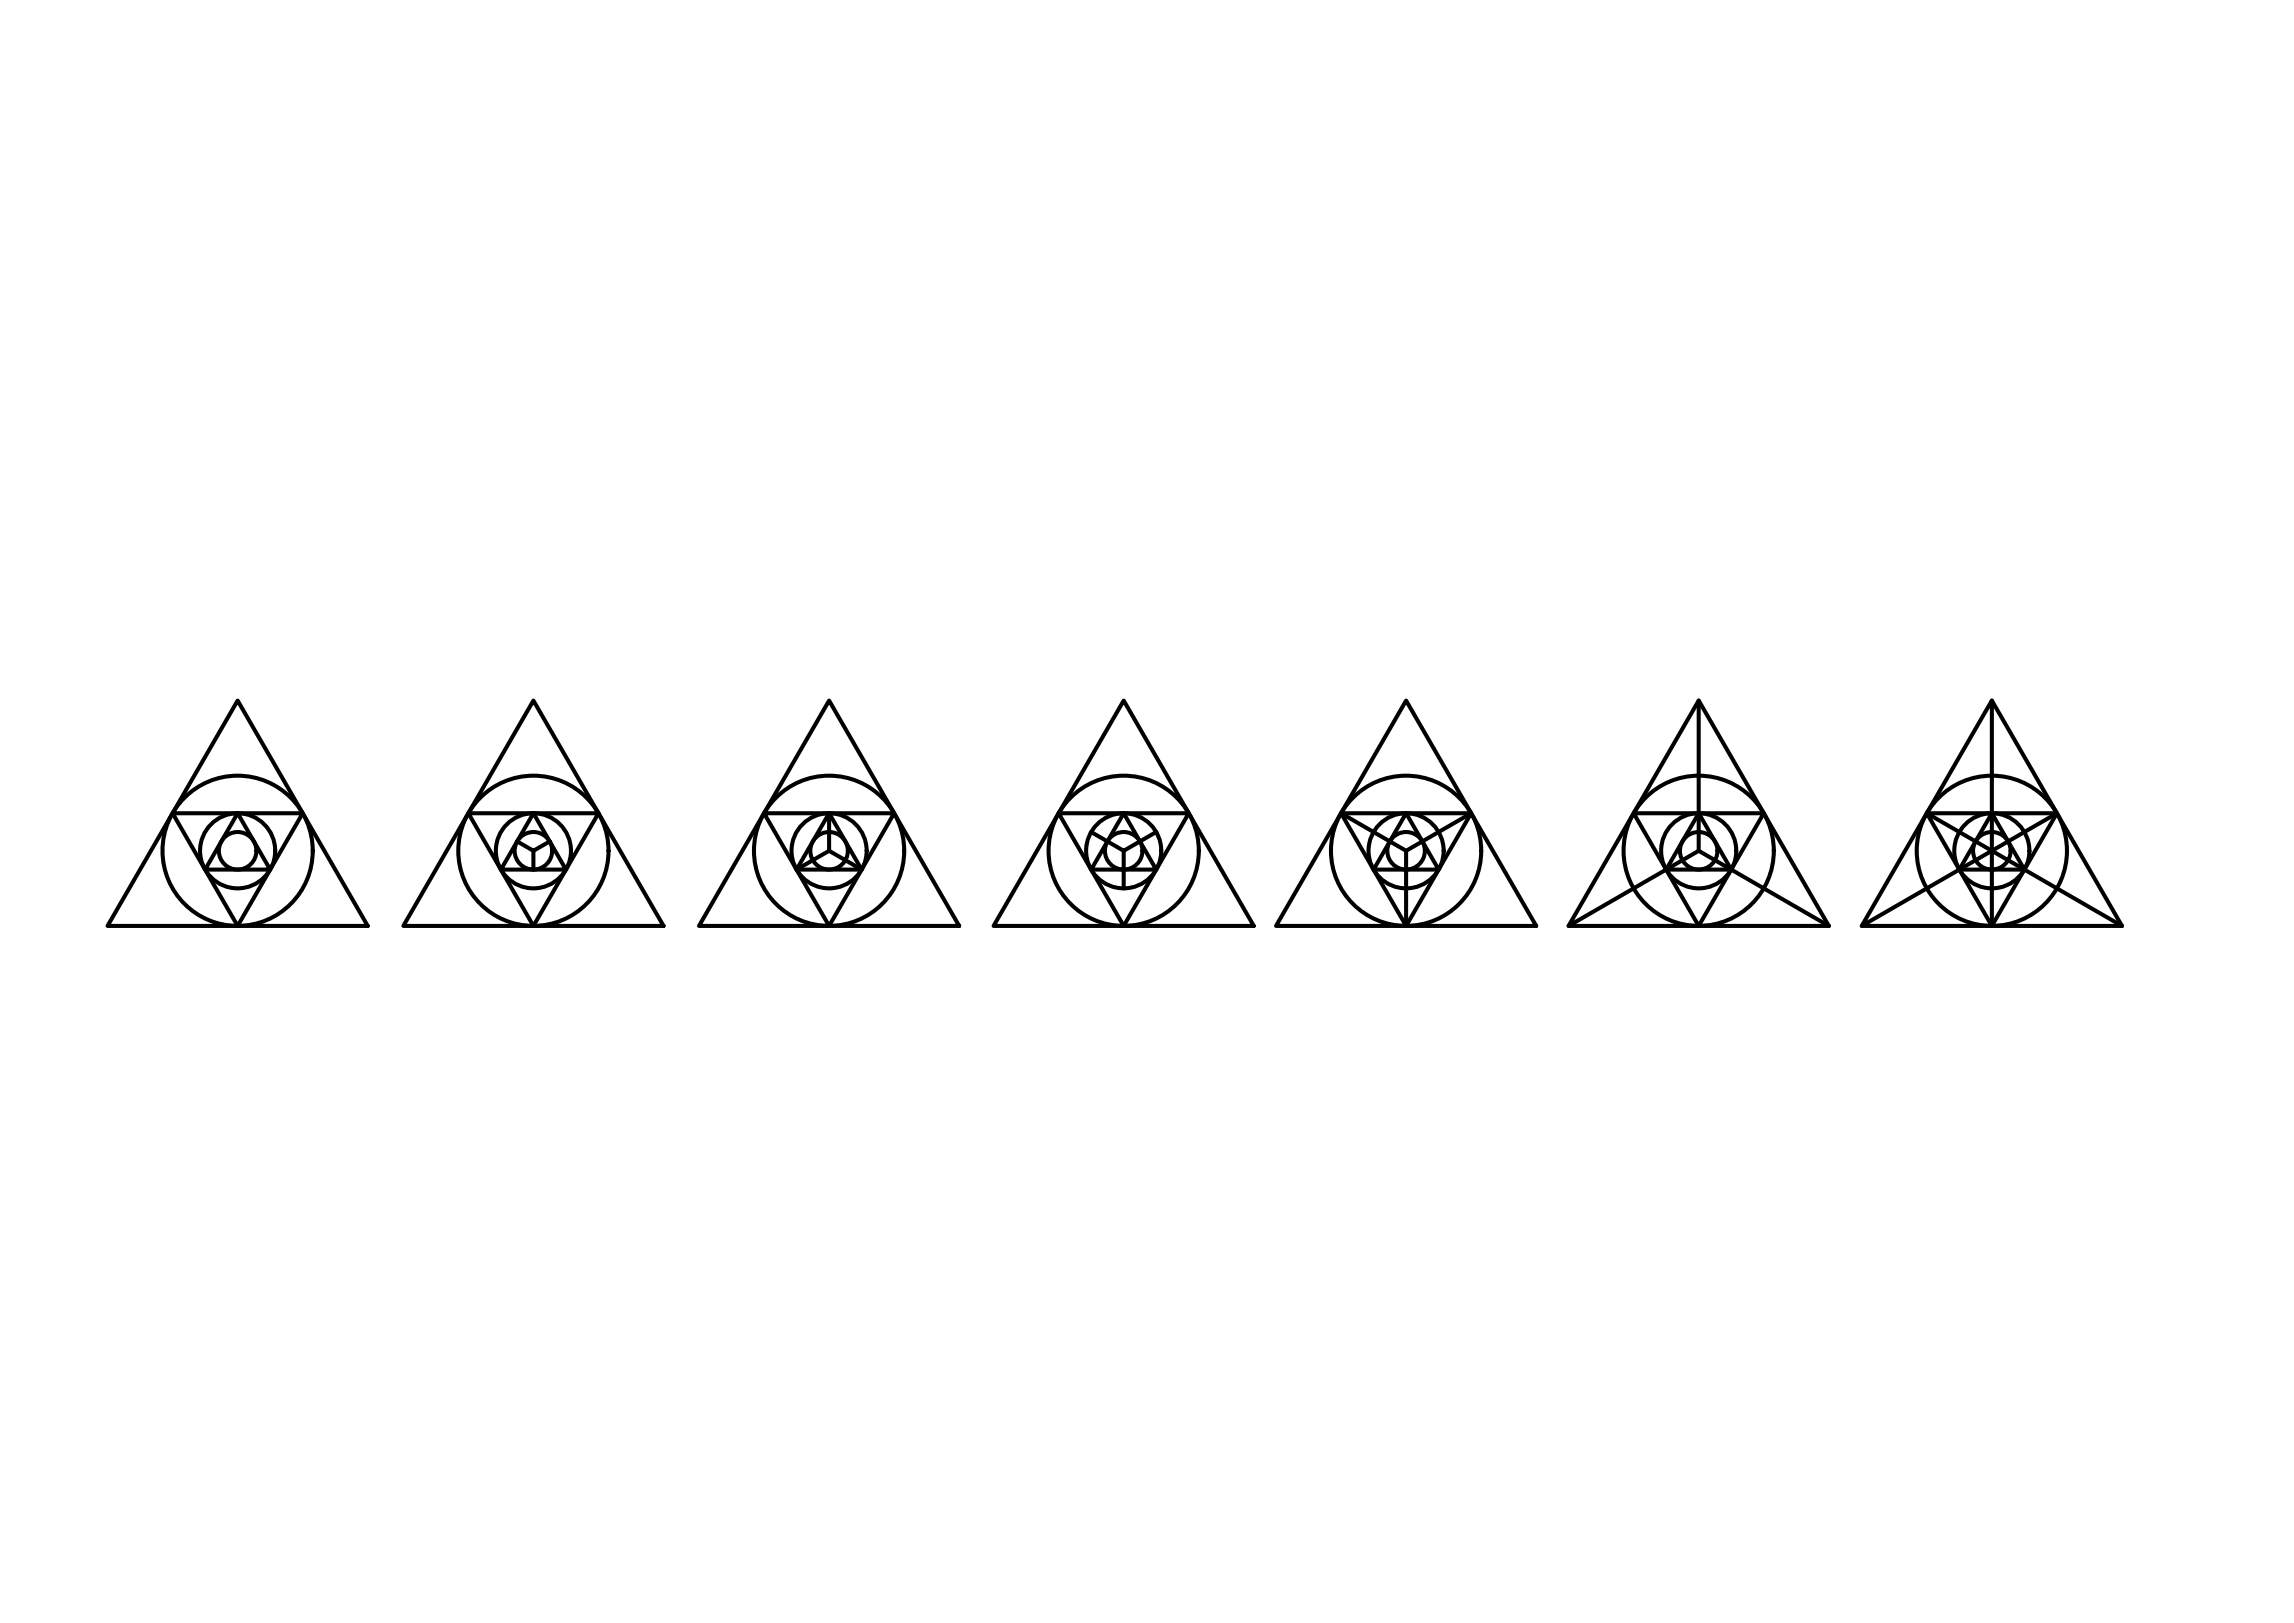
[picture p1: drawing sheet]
<svg xmlns="http://www.w3.org/2000/svg" width="1189mm" height="841mm" viewBox="0 0 1189 841" stroke-linecap="round" stroke-linejoin="round" font-family="sans-serif">
<!-- layer: 0 -->
<g fill="none" stroke="#000" stroke-width="2.1">
<path d="M123 363l68 117h-135zM276 363l68 117h-135zM430 363l67 117h-135zM582 363l68 117h-135zM729 363l67 117h-135zM880 363l68 117h-135zM880 363v78l-67 39M1032 363l68 117h-135zM1032 363v78l-67 39M89 421h68l-34 59zM123 421l17 30h-34zM243 421h67l-34 59z"/>
<path d="M268 436l8 5 9-5M276 421l17 30h-33zM396 421h67l-33 59zM430 421l17 30h-34zM430 421v20l-17 10M549 421h67l-34 59zM565 431l17 10 17-10M582 421l17 30h-34zM695 421h67l-33 59zM695 421l34 20v39M729 421l17 30h-34zM762 421l-33 20"/>
<path d="M847 421h67l-34 59zM880 421l17 30h-34zM999 421h67l-34 59zM999 421l33 20 34-20M1032 421l17 30h-34zM276 441v10M430 441l17 10M582 441v19M880 441l68 39M1032 480v-39l68 39"/>
<circle cx="123" cy="441" r="10"/>
<circle cx="123" cy="441" r="39"/>
<circle cx="123" cy="441" r="19"/>
<circle cx="276" cy="441" r="10"/>
<circle cx="276" cy="441" r="39"/>
<circle cx="276" cy="441" r="19"/>
<circle cx="430" cy="441" r="10"/>
<circle cx="430" cy="441" r="39"/>
<circle cx="430" cy="441" r="19"/>
<circle cx="582" cy="441" r="10"/>
<circle cx="582" cy="441" r="39"/>
<circle cx="582" cy="441" r="19"/>
<circle cx="729" cy="441" r="10"/>
<circle cx="729" cy="441" r="39"/>
<circle cx="729" cy="441" r="19"/>
<circle cx="880" cy="441" r="10"/>
<circle cx="880" cy="441" r="39"/>
<circle cx="880" cy="441" r="19"/>
<circle cx="1032" cy="441" r="10"/>
<circle cx="1032" cy="441" r="39"/>
<circle cx="1032" cy="441" r="19"/>
</g>
</svg>
